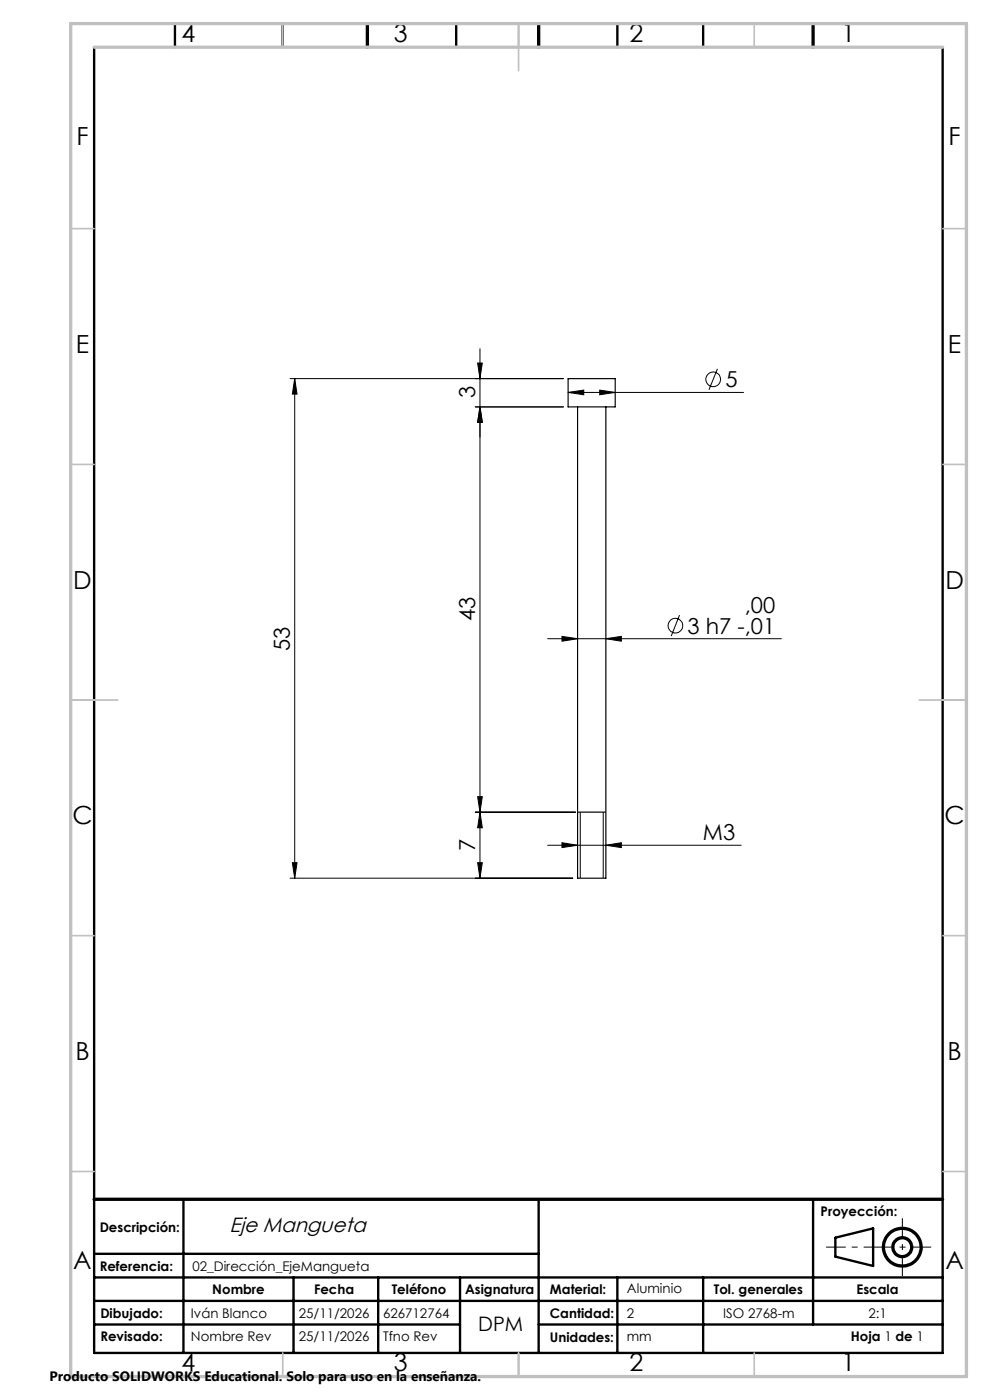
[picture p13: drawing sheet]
<svg xmlns="http://www.w3.org/2000/svg" width="210mm" height="297mm" viewBox="0 0 210 297" stroke-linecap="round" stroke-linejoin="round" font-family="sans-serif">
<defs><g id="words">
<g font-size="5.3">
<text x="38.5" y="8.9">4</text>
<text x="83.5" y="8.9">3</text>
<text x="133.5" y="8.9">2</text>
<text x="178.5" y="8.9">1</text>
<text x="16.2" y="30.7">F</text>
<text x="201.2" y="30.7">F</text>
<text x="16.1" y="74.9">E</text>
<text x="201.1" y="74.9">E</text>
<text x="15.5" y="124.9">D</text>
<text x="200.5" y="124.9">D</text>
<text x="15.4" y="174.9">C</text>
<text x="200.4" y="174.9">C</text>
<text x="16" y="224.9">B</text>
<text x="201" y="224.9">B</text>
<text x="15.5" y="269.2">A</text>
<text x="200.5" y="269.2">A</text>
<text x="38.5" y="290.9">4</text>
<text x="83.5" y="290.9">3</text>
<text x="133.5" y="290.9">2</text>
<text x="178.5" y="290.9">1</text>
</g>
<g font-size="4.7">
<text x="153.9" y="82.2">5</text>
<text x="100.8" y="84.5" transform="rotate(-90 100.8 84.5)">3</text>
<text x="100.8" y="131.8" transform="rotate(-90 100.8 131.8)">43</text>
<text x="158" y="130">,00</text>
<text x="145.9" y="134.4">3 h7 -,01</text>
<text x="61.5" y="138.1" transform="rotate(-90 61.5 138.1)">53</text>
<text x="149.1" y="178.3">M3</text>
<text x="100.8" y="180.6" transform="rotate(-90 100.8 180.6)">7</text>
</g>
<text font-size="4.4" x="48.7" y="261.3">Eje Mangueta</text>
<text font-size="4.2" x="101.4" y="282.3">DPM</text>
<text font-size="2.9" x="10.5" y="292.9">Producto SOLIDWORKS Educational. Solo para uso en la enseñanza.</text>
<g font-size="2.8">
<text x="21.1" y="261.3">Descripción:</text>
<text x="174.1" y="258">Proyección:</text>
<text x="21.1" y="269.7">Referencia:</text>
<text x="40.8" y="269.7">02_Dirección_EjeMangueta</text>
<text x="45" y="274.5">Nombre</text>
<text x="66.6" y="274.5">Fecha</text>
<text x="83.1" y="274.5">Teléfono</text>
<text x="98.6" y="274.5">Asignatura</text>
<text x="116.7" y="274.5">Material:</text>
<text x="133" y="274.4">Aluminio</text>
<text x="151.4" y="274.5">Tol. generales</text>
<text x="181.7" y="274.5">Escala</text>
<text x="21.3" y="279.7">Dibujado:</text>
<text x="40.5" y="279.7">Iván Blanco</text>
<text x="63.4" y="279.7">25/11/2026</text>
<text x="81.3" y="279.7">626712764</text>
<text x="116.7" y="279.7">Cantidad:</text>
<text x="133" y="279.6">2</text>
<text x="153.4" y="279.7">ISO 2768-m</text>
<text x="184.2" y="279.7">2:1</text>
<text x="21.3" y="284.6">Revisado:</text>
<text x="40.5" y="284.6">Nombre Rev</text>
<text x="63.4" y="284.6">25/11/2026</text>
<text x="81.3" y="284.6">Tfno Rev</text>
<text x="116.7" y="284.6">Unidades:</text>
<text x="133" y="284.5">mm</text>
<text x="180.5" y="284.5">Hoja 1 de 1</text>
</g>
</g></defs>
<path d="M120.5 80.3h10v6h-10zM122.5 86.3v100h6v-100M122.5 172.3h6" fill="none" stroke="#000" stroke-width=".25"/>
<g fill="none" stroke="#000" stroke-width=".21">
<path d="M101.3 77h1l-.5 3.3zM101.8 74v112.3M152.2 78.2l-1.8 4.5M61.5 80.3h58M62.5 80.3l.5 3.3h-1zM62.5 80.3v106M100.8 86.3h18.7M101.8 86.3l.5 3.3h-1zM120.5 83.3l3.3-.5v.9zM120.5 83.3h37.2M127.2 82.8l3.3 .5-3.3 .4zM116.2 135.5h49.5"/>
<path d="M119.2 135l3.3 .5-3.3 .5zM128.5 135.5l3.3-.5v1zM144.1 130.5l-1.7 4.4M100.8 172.3h21.3M101.3 169h1l-.5 3.3zM101.8 172.3l.5 3.3h-1zM116.2 179.3h41M119.2 178.8l3.3 .5-3.3 .5zM123.1 172.3v14M128 172.3v14M128.5 179.3l3.3-.5v1zM61.5 186.3h60"/>
<path d="M62 183h1l-.5 3.3zM101.3 183h1l-.5 3.3z"/>
<circle cx="151.3" cy="80.5" r="1.56"/>
<circle cx="143.3" cy="132.7" r="1.56"/>
</g>
<g fill="none" stroke="#000" stroke-width=".7" stroke-linecap="butt">
<circle cx="191.4" cy="264.6" r="4"/>
<circle cx="191.4" cy="264.6" r="2"/>
</g>
<path d="M197.5 264.6h-22.3" fill="none" stroke="#000" stroke-width=".21" stroke-dasharray="6.3 1.3 1.3 1.3" stroke-dashoffset="2.2" stroke-linecap="butt"/>
<path d="M191.4 258.4v12.3" fill="none" stroke="#000" stroke-width=".21" stroke-dasharray="6.3 1.3 1.3 1.3" stroke-dashoffset="2.1" stroke-linecap="butt"/>
<g fill="none" stroke="#000" stroke-width=".5">
<path d="M20 10v277h180v-277M37.1 5v5M60 5v5M96.8 5v5M131 5v5M149.2 5v5M38.9 254.4v32.6M114.3 254.4v32.6M172.5 254.4v26.6M20 266h94.3M20 271h180M20 276h180"/>
<path d="M62.3 271v16M80.2 271v16M97.6 271v16M131 271v16M149.2 271v16M177.2 262.6l8-2v8l-8-2zM20 281h77.6M114.3 281h85.7"/>
</g>
<path d="M77.9 5v5M114.3 5v5M172.5 5v5M20 254.4h180" fill="none" stroke="#000" stroke-width=".7"/>
<g fill="none" stroke="#c0c0c0" stroke-width=".35">
<path d="M60 5v5M110 5v10M160 5v5M15 48.5h5M200 48.5h5M15 98.5h5M200 98.5h5M15 148.5h10M195 148.5h10M15 198.5h5M200 198.5h5M15 248.5h5"/>
<path d="M200 248.5h5M60 287v5M110 287v5M160 287v5"/>
</g>
<path d="M15 5h190v287h-190zM20 10h180" fill="none" stroke="#c0c0c0" stroke-width=".7"/>
<g fill="#000">
<path d="M101.8 86.3l.5 3.3h-1zM101.3 77h1l-.5 3.3z"/>
<path d="M119.2 135l3.3 .5-3.3 .5zM128.5 135.5l3.3-.5v1zM120.5 83.3l3.3-.5v.9zM127.2 82.8l3.3 .5-3.3 .4z"/>
<path d="M101.8 172.3l.5 3.3h-1zM101.3 183h1l-.5 3.3zM62.5 80.3l.5 3.3h-1zM62 183h1l-.5 3.3zM101.8 86.3l.5 3.3h-1zM101.3 169h1l-.5 3.3z"/>
<path d="M128.5 179.3l3.3-.5v1zM119.2 178.8l3.3 .5-3.3 .5z"/>
</g>
<use href="#words"/>
</svg>
